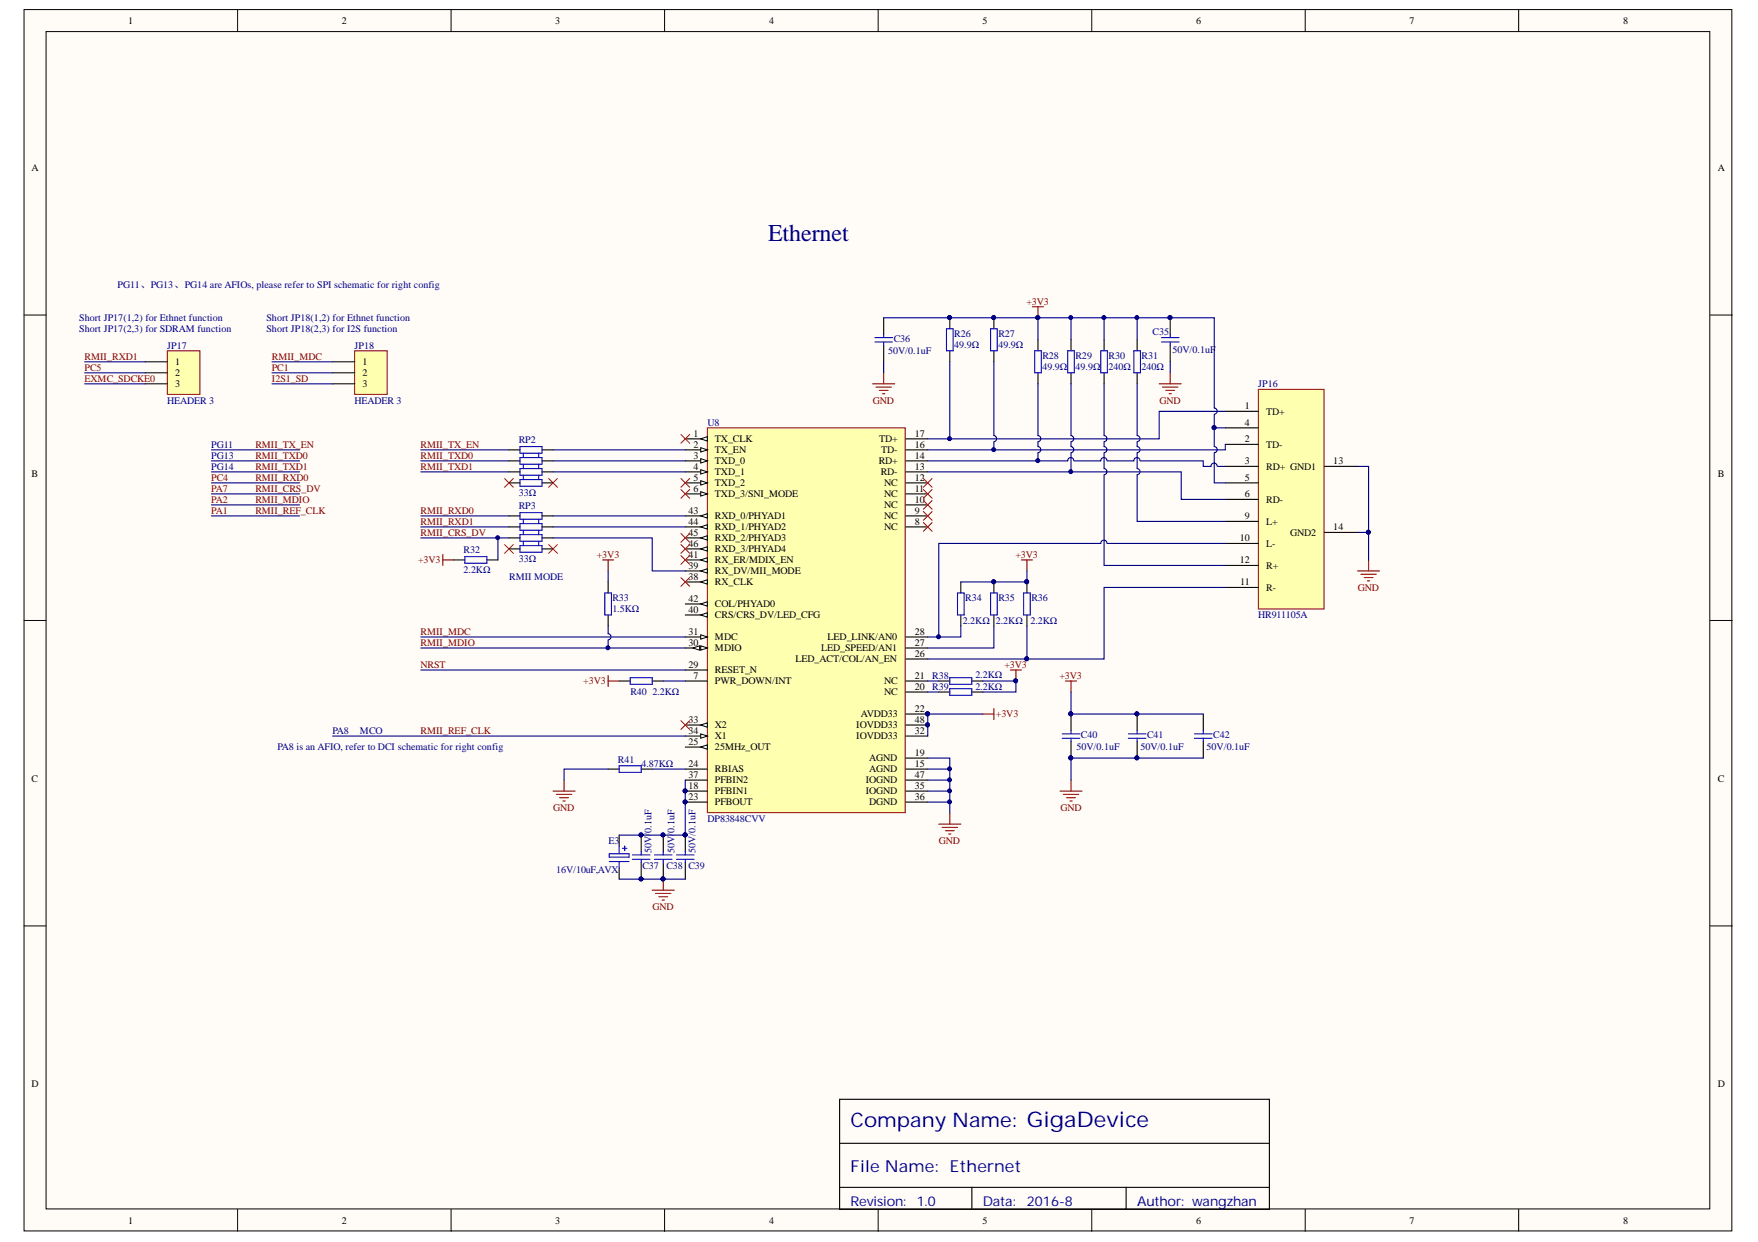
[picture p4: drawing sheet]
<svg xmlns="http://www.w3.org/2000/svg" width="297mm" height="210mm" viewBox="0 0 297 210" stroke-linecap="round" stroke-linejoin="round" font-family="sans-serif">
<defs><g id="words">
<text font-size="4.1" fill="#000080" x="129.8" y="40.7">Ethernet</text>
<text font-size="3.4" fill="#000080" x="143.7" y="190.4">Company Name: GigaDevice</text>
<text font-size="2.8" fill="#000080" x="143.7" y="198">File Name: Ethernet</text>
<g font-size="2.3" fill="#000080">
<text x="143.7" y="203.8">Revision:</text>
<text x="154.9" y="203.8">1.0</text>
<text x="166.1" y="203.8">Data:</text>
<text x="173.5" y="203.8">2016-8</text>
<text x="192.1" y="203.8">Author: wangzhan</text>
</g>
<g font-size="1.7">
<text x="21.7" y="4.1">1</text>
<text x="57.8" y="4.1">2</text>
<text x="93.8" y="4.1">3</text>
<text x="129.9" y="4.1">4</text>
<text x="166" y="4.1">5</text>
<text x="202.1" y="4.1">6</text>
<text x="238.1" y="4.1">7</text>
<text x="274.3" y="4.1">8</text>
<text x="5.3" y="28.9">A</text>
<text x="290.3" y="28.9">A</text>
<text x="29.6" y="61.7">1</text>
<text x="29.6" y="63.6">2</text>
<text x="29.6" y="65.4">3</text>
<text x="61.2" y="61.7">1</text>
<text x="61.2" y="63.6">2</text>
<text x="61.2" y="65.4">3</text>
<text x="210.3" y="69.1">1</text>
<text x="210.3" y="71.9">4</text>
<text x="213.9" y="70.1">TD+</text>
<text x="117.2" y="73.8">1</text>
<text x="117.2" y="75.7">2</text>
<text x="117.2" y="77.5">3</text>
<text x="120.8" y="74.7">TX_CLK</text>
<text x="120.8" y="76.6">TX_EN</text>
<text x="148.6" y="74.7">TD+</text>
<text x="148.9" y="76.6">TD-</text>
<text x="154.6" y="77.5">14</text>
<text x="154.6" y="75.7">16</text>
<text x="154.6" y="73.8">17</text>
<text x="210.3" y="74.7">2</text>
<text x="213.9" y="75.7">TD-</text>
<text x="5.3" y="80.6">B</text>
<text x="117.2" y="79.4">4</text>
<text x="117.2" y="81.2">5</text>
<text x="117.2" y="83.1">6</text>
<text x="120.8" y="78.4">TXD_0</text>
<text x="120.8" y="80.3">TXD_1</text>
<text x="120.8" y="82.2">TXD_2</text>
<text x="148.5" y="78.4">RD+</text>
<text x="148.8" y="80.3">RD-</text>
<text x="149.4" y="82.2">NC</text>
<text x="154.6" y="83.1">11</text>
<text x="154.6" y="81.2">12</text>
<text x="154.6" y="79.4">13</text>
<text x="210.3" y="78.4">3</text>
<text x="210.3" y="81.2">5</text>
<text x="213.9" y="79.4">RD+ GND1</text>
<text x="225.3" y="78.4">13</text>
<text x="290.3" y="80.6">B</text>
<text x="116.3" y="86.8">43</text>
<text x="116.3" y="88.7">44</text>
<text x="120.8" y="84">TXD_3/SNI_MODE</text>
<text x="120.8" y="87.7">RXD_0/PHYAD1</text>
<text x="120.8" y="89.6">RXD_1/PHYAD2</text>
<text x="149.4" y="89.6">NC</text>
<text x="149.4" y="87.7">NC</text>
<text x="149.4" y="85.9">NC</text>
<text x="149.4" y="84">NC</text>
<text x="154.6" y="88.7">8</text>
<text x="154.6" y="86.8">9</text>
<text x="154.6" y="84.9">10</text>
<text x="210.3" y="84">6</text>
<text x="210.3" y="87.7">9</text>
<text x="213.9" y="84.9">RD-</text>
<text x="213.9" y="88.7">L+</text>
<text x="225.3" y="89.6">14</text>
<text x="116.3" y="94.2">41</text>
<text x="116.3" y="90.5">45</text>
<text x="116.3" y="92.4">46</text>
<text x="120.8" y="95.2">RX_ER/MDIX_EN</text>
<text x="120.8" y="91.5">RXD_2/PHYAD3</text>
<text x="120.8" y="93.3">RXD_3/PHYAD4</text>
<text x="209.5" y="91.5">10</text>
<text x="209.5" y="95.2">12</text>
<text x="213.9" y="92.4">L-</text>
<text x="218" y="90.5">GND2</text>
<text x="116.3" y="98">38</text>
<text x="116.3" y="96.1">39</text>
<text x="116.3" y="101.7">42</text>
<text x="120.8" y="98.9">RX_CLK</text>
<text x="120.8" y="97">RX_DV/MII_MODE</text>
<text x="209.5" y="98.9">11</text>
<text x="213.9" y="96.1">R+</text>
<text x="213.9" y="99.8">R-</text>
<text x="116.3" y="107.3">31</text>
<text x="116.3" y="103.5">40</text>
<text x="120.8" y="104.5">CRS/CRS_DV/LED_CFG</text>
<text x="120.8" y="102.6">COL/PHYAD0</text>
<text x="154.6" y="107.3">28</text>
<text x="116.3" y="112.8">29</text>
<text x="116.3" y="109.1">30</text>
<text x="120.8" y="113.8">RESET_N</text>
<text x="120.8" y="110.1">MDIO</text>
<text x="120.8" y="108.2">MDC</text>
<text x="134.4" y="111.9">LED_ACT/COL/AN_EN</text>
<text x="138.7" y="110.1">LED_SPEED/AN1</text>
<text x="139.8" y="108.2">LED_LINK/AN0</text>
<text x="154.6" y="111">26</text>
<text x="154.6" y="109.1">27</text>
<text x="117.2" y="114.7">7</text>
<text x="120.8" y="115.6">PWR_DOWN/INT</text>
<text x="149.4" y="117.5">NC</text>
<text x="149.4" y="115.6">NC</text>
<text x="154.6" y="116.6">20</text>
<text x="154.6" y="114.7">21</text>
<text x="116.3" y="125.9">25</text>
<text x="116.3" y="122.1">33</text>
<text x="116.3" y="124">34</text>
<text x="120.8" y="123.1">X2</text>
<text x="120.8" y="124.9">X1</text>
<text x="144.7" y="124.9">IOVDD33</text>
<text x="144.7" y="123.1">IOVDD33</text>
<text x="145.4" y="121.2">AVDD33</text>
<text x="154.6" y="120.3">22</text>
<text x="154.6" y="124">32</text>
<text x="154.6" y="122.1">48</text>
<text x="116.3" y="129.6">24</text>
<text x="116.3" y="131.4">37</text>
<text x="120.8" y="130.5">RBIAS</text>
<text x="120.8" y="126.8">25MHz_OUT</text>
<text x="146.9" y="130.5">AGND</text>
<text x="146.9" y="128.7">AGND</text>
<text x="154.6" y="129.6">15</text>
<text x="154.6" y="127.7">19</text>
<text x="154.6" y="131.4">47</text>
<text x="5.3" y="132.2">C</text>
<text x="116.3" y="133.3">18</text>
<text x="116.3" y="135.2">23</text>
<text x="120.8" y="134.2">PFBIN1</text>
<text x="120.8" y="136.1">PFBOUT</text>
<text x="120.8" y="132.4">PFBIN2</text>
<text x="146.3" y="134.2">IOGND</text>
<text x="146.3" y="132.4">IOGND</text>
<text x="146.9" y="136.1">DGND</text>
<text x="154.6" y="133.3">35</text>
<text x="154.6" y="135.2">36</text>
<text x="290.3" y="132.2">C</text>
<text x="5.3" y="183.8">D</text>
<text x="290.3" y="183.8">D</text>
<text x="21.7" y="206.8">1</text>
<text x="57.8" y="206.8">2</text>
<text x="93.8" y="206.8">3</text>
<text x="129.9" y="206.8">4</text>
<text x="166" y="206.8">5</text>
<text x="202.1" y="206.8">6</text>
<text x="238.1" y="206.8">7</text>
<text x="274.3" y="206.8">8</text>
</g>
<g font-size="1.7" fill="#000080">
<text x="19.9" y="48.7">PG11、PG13、PG14 are AFIOs, please refer to SPI schematic for right config</text>
<text x="13.4" y="54.3">Short JP17(1,2) for Ethnet function</text>
<text x="13.4" y="56.1">Short JP17(2,3) for SDRAM function</text>
<text x="28.3" y="58.9">JP17</text>
<text x="45" y="54.3">Short JP18(1,2) for Ethnet function</text>
<text x="45" y="56.1">Short JP18(2,3) for I2S function</text>
<text x="59.9" y="58.9">JP18</text>
<text x="150.1" y="59.8">50V/0.1uF</text>
<text x="151" y="57.8">C36</text>
<text x="161.2" y="56.9">R26</text>
<text x="161.2" y="58.7">49.9Ω</text>
<text x="168.7" y="56.9">R27</text>
<text x="168.7" y="58.7">49.9Ω</text>
<text x="194.7" y="56.5">C35</text>
<text x="198.1" y="59.7">50V/0.1uF</text>
<text x="176.1" y="60.6">R28</text>
<text x="176.1" y="62.5">49.9Ω</text>
<text x="181.7" y="60.6">R29</text>
<text x="181.7" y="62.5">49.9Ω</text>
<text x="187.3" y="60.6">R30</text>
<text x="187.3" y="62.5">240Ω</text>
<text x="192.9" y="60.6">R31</text>
<text x="192.9" y="62.5">240Ω</text>
<text x="212.6" y="65.4">JP16</text>
<text x="28.3" y="68.2">HEADER 3</text>
<text x="59.9" y="68.2">HEADER 3</text>
<text x="119.5" y="71.9">U8</text>
<text x="35.7" y="75.7">PG11</text>
<text x="35.7" y="77.5">PG13</text>
<text x="87.6" y="74.9">RP2</text>
<text x="35.7" y="79.4">PG14</text>
<text x="87.6" y="83.8">33Ω</text>
<text x="87.6" y="86">RP3</text>
<text x="78.3" y="93.5">R32</text>
<text x="87.6" y="95">33Ω</text>
<text x="78.3" y="96.9">2.2KΩ</text>
<text x="86" y="98">RMII MODE</text>
<text x="103.5" y="101.5">R33</text>
<text x="163.1" y="101.5">R34</text>
<text x="168.7" y="101.5">R35</text>
<text x="174.3" y="101.5">R36</text>
<text x="103.5" y="103.4">1.5KΩ</text>
<text x="162.7" y="105.4">2.2KΩ 2.2KΩ</text>
<text x="174.1" y="105.4">2.2KΩ</text>
<text x="212.6" y="104.5">HR911105A</text>
<text x="106.5" y="117.5">R40</text>
<text x="110.2" y="117.5">2.2KΩ</text>
<text x="157.5" y="114.7">R38</text>
<text x="157.5" y="116.6">R39</text>
<text x="164.8" y="114.5">2.2KΩ</text>
<text x="164.8" y="116.6">2.2KΩ</text>
<text x="56.2" y="124">PA8</text>
<text x="60.8" y="124">MCO</text>
<text x="182.6" y="124.8">C40</text>
<text x="193.8" y="124.8">C41</text>
<text x="205" y="124.8">C42</text>
<text x="46.9" y="126.8">PA8 is an AFIO, refer to DCI schematic for right config</text>
<text x="104.4" y="128.9">R41</text>
<text x="108.4" y="129.6">4.87KΩ</text>
<text x="181.9" y="126.8">50V/0.1uF</text>
<text x="192.7" y="126.8">50V/0.1uF</text>
<text x="203.9" y="126.8">50V/0.1uF</text>
<text x="102.8" y="142.6">E3</text>
<text x="110.1" y="140.7" transform="rotate(-90 110.1 140.7)">0.1uF</text>
<text x="114" y="140.7" transform="rotate(-90 114 140.7)">0.1uF</text>
<text x="119.5" y="138.9">DP83848CVV</text>
<text x="94" y="147.5">16V/10uF,AVX</text>
<text x="108.5" y="146.9">C37</text>
<text x="110.1" y="144.1" transform="rotate(-90 110.1 144.1)">50V/</text>
<text x="112.6" y="146.9">C38</text>
<text x="114" y="144.1" transform="rotate(-90 114 144.1)">50V/</text>
<text x="116.3" y="146.9">C39</text>
<text x="117.5" y="144.1" transform="rotate(-90 117.5 144.1)">50V/0.1uF</text>
</g>
<g font-size="1.7" fill="#800000">
<text x="173.4" y="51.5">+3V3</text>
<text x="14.3" y="62.6">PC5</text>
<text x="14.3" y="60.8">RMII_RXD1</text>
<text x="14.3" y="64.5">EXMC_SDCKE0</text>
<text x="45.9" y="60.8">RMII_MDC</text>
<text x="45.9" y="62.6">PC1</text>
<text x="45.9" y="64.5">I2S1_SD</text>
<text x="147.5" y="68.2">GND</text>
<text x="195.9" y="68.2">GND</text>
<text x="43.1" y="75.7">RMII_TX_EN</text>
<text x="43.1" y="77.5">RMII_TXD0</text>
<text x="71.1" y="75.7">RMII_TX_EN</text>
<text x="71.1" y="77.5">RMII_TXD0</text>
<text x="35.7" y="81.2">PC4</text>
<text x="35.7" y="83.1">PA7</text>
<text x="43.1" y="79.4">RMII_TXD1</text>
<text x="43.1" y="81.2">RMII_RXD0</text>
<text x="43.1" y="83.1">RMII_CRS_DV</text>
<text x="71.1" y="79.4">RMII_TXD1</text>
<text x="35.7" y="86.8">PA1</text>
<text x="35.7" y="84.9">PA2</text>
<text x="43.1" y="84.9">RMII_MDIO</text>
<text x="43.1" y="86.8">RMII_REF_CLK</text>
<text x="71.1" y="86.8">RMII_RXD0</text>
<text x="71.1" y="88.7">RMII_RXD1</text>
<text x="70.6" y="95.2">+3V3</text>
<text x="71.1" y="90.5">RMII_CRS_DV</text>
<text x="100.8" y="94.2">+3V3</text>
<text x="171.6" y="94.2">+3V3</text>
<text x="229.4" y="99.8">GND</text>
<text x="71.1" y="107.3">RMII_MDC</text>
<text x="71.1" y="112.8">NRST</text>
<text x="71.1" y="109.1">RMII_MDIO</text>
<text x="169.7" y="112.8">+3V3</text>
<text x="98.6" y="115.6">+3V3</text>
<text x="179" y="114.7">+3V3</text>
<text x="71.1" y="124">RMII_REF_CLK</text>
<text x="168.3" y="121.2">+3V3</text>
<text x="93.5" y="137">GND</text>
<text x="179.2" y="137">GND</text>
<text x="158.6" y="142.6">GND</text>
<text x="110.2" y="153.8">GND</text>
</g>
</g></defs>
<g fill="#fffcf8" stroke="#000" stroke-width=".17">
<path d="M4.1 1.6h288.5v206.4h-288.5z"/>
<path d="M7.8 5.3h281.1v199h-281.1z"/>
</g>
<g fill="none" stroke="#000" stroke-width=".17">
<path d="M40.1 1.6v3.7M76.2 1.6v3.7M112.3 1.6v3.7M148.4 1.6v3.7M184.5 1.6v3.7M220.5 1.6v3.7M256.6 1.6v3.7M4.1 53.2h3.7M289 53.2h3.7M4.1 104.9h3.7M289 104.9h3.7M4.1 156.5h3.7"/>
<path d="M289 156.5h3.7M40.1 204.4v3.7M76.2 204.4v3.7M112.3 204.4v3.7M148.4 204.4v3.7M184.5 204.4v3.7M220.5 204.4v3.7M256.6 204.4v3.7"/>
</g>
<path d="M141.9 185.8h72.6v18.6h-72.6zM141.9 193.2h72.6M141.9 200.7h72.6M164.2 200.7v3.7M190.3 200.7v3.7" fill="none" stroke="#000" stroke-width=".19"/>
<path d="M119.5 72.3h33.5v65h-33.5z" fill="#ffffb0" stroke="#800000" stroke-width=".17"/>
<path d="M115.8 74.2h3.7" fill="none" stroke="#000" stroke-width=".19"/>
<path d="M118.4 74.2l1.1-.4v.7z" fill="#fffcf8"/>
<path d="M118.4 74.2l1.1-.4v.7z" fill="none" stroke="#000" stroke-width=".17"/>
<path d="M115.8 76h3.7" fill="none" stroke="#000" stroke-width=".19"/>
<path d="M118.4 75.7l1.1 .3-1.1 .4z" fill="#fffcf8"/>
<path d="M118.4 75.7l1.1 .3-1.1 .4z" fill="none" stroke="#000" stroke-width=".17"/>
<path d="M115.8 77.9h3.7" fill="none" stroke="#000" stroke-width=".19"/>
<path d="M118.4 77.5l1.1 .4-1.1 .4z" fill="#fffcf8"/>
<path d="M118.4 77.5l1.1 .4-1.1 .4z" fill="none" stroke="#000" stroke-width=".17"/>
<path d="M115.8 79.8h3.7" fill="none" stroke="#000" stroke-width=".19"/>
<path d="M118.4 79.4l1.1 .4-1.1 .3z" fill="#fffcf8"/>
<path d="M118.4 79.4l1.1 .4-1.1 .3z" fill="none" stroke="#000" stroke-width=".17"/>
<path d="M115.8 81.6h3.7" fill="none" stroke="#000" stroke-width=".19"/>
<path d="M118.4 81.2l1.1 .4-1.1 .4z" fill="#fffcf8"/>
<path d="M118.4 81.2l1.1 .4-1.1 .4z" fill="none" stroke="#000" stroke-width=".17"/>
<path d="M115.8 83.5h3.7" fill="none" stroke="#000" stroke-width=".19"/>
<path d="M118.4 83.1l1.1 .4-1.1 .3z" fill="#fffcf8"/>
<path d="M118.4 83.1l1.1 .4-1.1 .3z" fill="none" stroke="#000" stroke-width=".17"/>
<g fill="none" stroke="#000" stroke-width=".19">
<path d="M153 79.8h3.8M153 77.9h3.8M153 76h3.8M153 74.2h3.8M153 89.1h3.8M153 87.2h3.8M153 85.3h3.8M153 83.5h3.8M153 81.6h3.8M115.8 115.1h3.7M153 115.1h3.8M153 117h3.8"/>
<path d="M115.8 130h3.7M115.8 133.7h3.7M115.8 135.6h3.7M115.8 126.3h3.7M153 130h3.8M153 128.1h3.8M153 120.7h3.8"/>
</g>
<g fill="#000080" stroke="#000080" stroke-width=".17">
<circle cx="115.8" cy="133.7" r=".34"/>
<circle cx="156.7" cy="120.6" r=".34"/>
<circle cx="115.8" cy="135.5" r=".34"/>
</g>
<path d="M118.4 126.3l1.1-.4v.7z" fill="#fffcf8"/>
<path d="M118.4 126.3l1.1-.4v.7z" fill="none" stroke="#000" stroke-width=".17"/>
<path d="M115.8 109.5h3.7M115.8 113.2h3.7M153 111.4h3.8M153 109.5h3.8M153 107.7h3.8" fill="none" stroke="#000" stroke-width=".19"/>
<path d="M118.4 109.1l1.1 .4-1.1 .4z" fill="#fffcf8"/>
<path d="M118.4 109.1l1.1 .4-1.1 .4z" fill="none" stroke="#000" stroke-width=".17"/>
<path d="M117.1 109.5l1.1-.4v.8z" fill="#fffcf8"/>
<path d="M117.1 109.5l1.1-.4v.8z" fill="none" stroke="#000" stroke-width=".17"/>
<path d="M115.8 107.7h3.7" fill="none" stroke="#000" stroke-width=".19"/>
<path d="M118.4 107.3l1.1 .4-1.1 .3z" fill="#fffcf8"/>
<path d="M118.4 107.3l1.1 .4-1.1 .3z" fill="none" stroke="#000" stroke-width=".17"/>
<path d="M115.8 122.5h3.7M153 124.4h3.8" fill="none" stroke="#000" stroke-width=".19"/>
<path d="M118.4 122.5l1.1-.3v.7z" fill="#fffcf8"/>
<path d="M118.4 122.5l1.1-.3v.7z" fill="none" stroke="#000" stroke-width=".17"/>
<path d="M115.8 124.4h3.7" fill="none" stroke="#000" stroke-width=".19"/>
<path d="M118.4 124l1.1 .4-1.1 .4z" fill="#fffcf8"/>
<path d="M118.4 124l1.1 .4-1.1 .4z" fill="none" stroke="#000" stroke-width=".17"/>
<path d="M115.8 98.4h3.7M115.8 131.8h3.7M153 133.7h3.8M153 135.6h3.8" fill="none" stroke="#000" stroke-width=".19"/>
<path d="M118.4 98.4l1.1-.4v.7z" fill="#fffcf8"/>
<path d="M118.4 98.4l1.1-.4v.7z" fill="none" stroke="#000" stroke-width=".17"/>
<path d="M115.8 96.5h3.7" fill="none" stroke="#000" stroke-width=".19"/>
<path d="M118.4 96.5l1.1-.4v.8z" fill="#fffcf8"/>
<path d="M118.4 96.5l1.1-.4v.8z" fill="none" stroke="#000" stroke-width=".17"/>
<path d="M115.8 103.9h3.7" fill="none" stroke="#000" stroke-width=".19"/>
<path d="M118.4 103.9l1.1-.3v.7z" fill="#fffcf8"/>
<path d="M118.4 103.9l1.1-.3v.7z" fill="none" stroke="#000" stroke-width=".17"/>
<path d="M115.8 94.6h3.7" fill="none" stroke="#000" stroke-width=".19"/>
<path d="M118.4 94.6l1.1-.3v.7z" fill="#fffcf8"/>
<path d="M118.4 94.6l1.1-.3v.7z" fill="none" stroke="#000" stroke-width=".17"/>
<path d="M115.8 102.1h3.7" fill="none" stroke="#000" stroke-width=".19"/>
<path d="M118.4 102.1l1.1-.4v.7z" fill="#fffcf8"/>
<path d="M118.4 102.1l1.1-.4v.7z" fill="none" stroke="#000" stroke-width=".17"/>
<path d="M115.8 87.2h3.7" fill="none" stroke="#000" stroke-width=".19"/>
<path d="M118.4 87.2l1.1-.4v.8z" fill="#fffcf8"/>
<path d="M118.4 87.2l1.1-.4v.8z" fill="none" stroke="#000" stroke-width=".17"/>
<path d="M115.8 89.1h3.7" fill="none" stroke="#000" stroke-width=".19"/>
<path d="M118.4 89.1l1.1-.4v.7z" fill="#fffcf8"/>
<path d="M118.4 89.1l1.1-.4v.7z" fill="none" stroke="#000" stroke-width=".17"/>
<path d="M115.8 90.9h3.7" fill="none" stroke="#000" stroke-width=".19"/>
<path d="M118.4 90.9l1.1-.4v.8z" fill="#fffcf8"/>
<path d="M118.4 90.9l1.1-.4v.8z" fill="none" stroke="#000" stroke-width=".17"/>
<path d="M115.8 92.8h3.7" fill="none" stroke="#000" stroke-width=".19"/>
<path d="M118.4 92.8l1.1-.4v.7z" fill="#fffcf8"/>
<path d="M118.4 92.8l1.1-.4v.7z" fill="none" stroke="#000" stroke-width=".17"/>
<g fill="none" stroke="#000" stroke-width=".19">
<path d="M76.7 94.6h1.8M82.3 94.6h1.8M102.8 98.4v1.8M162.3 98.4v1.8M167.9 98.4v1.8M173.5 98.4v1.8M102.8 103.9v1.9M104.6 115.1h1.9M110.2 115.1h1.9M158.6 115.1h1.9M158.6 117h1.9M162.3 103.9v1.9"/>
<path d="M164.2 115.1h1.9M164.2 117h1.9M167.9 103.9v1.9M173.5 103.9v1.9M102.8 130h1.8M108.3 130h1.9M153 131.8h3.8M153 122.5h3.8M104.6 141.1v1.9M104.6 146.7v1.9M108.3 141.1v2.8M108.3 145.8v2.8"/>
<path d="M112.1 141.1v2.8M112.1 145.8v2.8M115.8 141.1v2.8M115.8 145.8v2.8"/>
</g>
<g fill="#000080" stroke="#000080" stroke-width=".17">
<circle cx="156.7" cy="122.5" r=".34"/>
<circle cx="115.8" cy="133.7" r=".34"/>
<circle cx="156.7" cy="120.6" r=".34"/>
<circle cx="115.8" cy="135.5" r=".34"/>
<circle cx="84.1" cy="90.9" r=".33"/>
<circle cx="102.7" cy="109.5" r=".33"/>
<circle cx="108.3" cy="141.1" r=".34"/>
<circle cx="108.3" cy="148.5" r=".34"/>
<circle cx="112" cy="148.5" r=".33"/>
<circle cx="112" cy="141.1" r=".33"/>
<circle cx="115.8" cy="141.1" r=".34"/>
<circle cx="160.4" cy="129.9" r=".33"/>
<circle cx="160.4" cy="131.8" r=".33"/>
<circle cx="160.4" cy="133.7" r=".33"/>
<circle cx="160.4" cy="135.5" r=".33"/>
<circle cx="171.6" cy="115.1" r=".33"/>
<circle cx="167.9" cy="98.3" r=".34"/>
<circle cx="173.5" cy="98.3" r=".33"/>
<circle cx="173.5" cy="111.3" r=".33"/>
</g>
<g fill="none" stroke="#f00" stroke-width=".17">
<path d="M115 73.4l1.5 1.5M116.5 73.4l-1.5 1.5M115 82.7l1.5 1.5M115 80.9l1.5 1.5M115 90.2l1.5 1.5M115 92l1.5 1.5M115 93.9l1.5 1.5M115 97.6l1.5 1.5M116.5 82.7l-1.5 1.5M116.5 80.9l-1.5 1.5M116.5 90.2l-1.5 1.5M116.5 92l-1.5 1.5"/>
<path d="M116.5 93.9l-1.5 1.5M116.5 97.6l-1.5 1.5M156 88.3l1.5 1.5M156 86.4l1.5 1.5M156 84.6l1.5 1.5M156 82.7l1.5 1.5M156 80.9l1.5 1.5M157.5 80.9l-1.5 1.5M157.5 88.3l-1.5 1.5M157.5 86.4l-1.5 1.5M157.5 84.6l-1.5 1.5M157.5 82.7l-1.5 1.5"/>
<path d="M115 121.8l1.5 1.5M116.5 121.8l-1.5 1.5"/>
</g>
<g fill="none" stroke="#000080" stroke-width=".19">
<path d="M71.1 79.8h14.9M71.1 77.9h14.9M71.1 76h14.9M93.4 79.8h22.4M93.4 77.9h22.4M93.4 76h22.4M71.1 87.2h14.9M71.1 89.1h14.9M71.1 90.9h14.9M84.1 90.9v3.7M93.4 90.9h16.8v5.6h5.6M93.4 87.2h22.4"/>
<path d="M93.4 89.1h22.4M102.8 96.5v1.9M173.5 96.5v1.9h-11.2M71.1 107.7h44.7M71.1 113.2h44.7M71.1 109.5h44.7M102.8 105.8v1.3a.52 .52 0 0 1 .4 .5 .52 .52 0 0 1-.5 .5M102.8 108.2v1.3M156.8 117h1.8M156.8 115.1h1.8M162.3 105.8v1.9h-5.5M166.1 115.1h5.6v1.9h-5.6"/>
<path d="M167.9 105.8v3.7h-11.1M173.5 105.8v5.6h-16.7M102.8 130h-7.5v1.8M110.2 130h5.6M156.8 128.1h3.7v9.3M156.8 130h3.7M156.8 131.8h3.7M156.8 133.7h3.7M156.8 135.6h3.7M166.1 120.7h-9.3v3.7M104.6 148.6h11.2"/>
</g>
<g fill="none" stroke="#800000" stroke-width=".19">
<path d="M74.8 93.7v1.9M74.8 94.6h1.9M101.8 94.6h1.9M102.8 94.6v1.9M172.6 94.6h1.8M173.5 94.6v1.9M102.8 114.2v1.8M102.8 115.1h1.8M167.9 119.7v1.9M170.7 113.2h1.9M171.7 113.2v1.9M93.4 133.7h3.8"/>
<path d="M94 134.3h2.6M94.6 134.8h1.5M95.1 135.4h.4M95.3 131.8v1.9M158.6 139.3h3.7M159.2 139.8h2.6M160.5 137.4v1.9M166.1 120.7h1.8M110.2 150.4h3.7M110.8 151h2.6M111.3 151.6h1.5M111.9 152.1h.4"/>
<path d="M112.1 148.6v1.8M159.7 140.4h1.5M160.3 141h.4"/>
</g>
<g fill="none" stroke="#00f" stroke-width=".19">
<path d="M78.5 94.1h3.8v1.1h-3.8zM102.2 100.2h1.1v3.7h-1.1zM106.5 114.5h3.7v1.2h-3.7zM160.5 114.5h3.7v1.2h-3.7zM160.5 116.4h3.7v1.1h-3.7zM161.8 100.2h1.1v3.7h-1.1zM167.4 100.2h1.1v3.7h-1.1zM173 100.2h1.1v3.7h-1.1zM104.6 129.4h3.7v1.1h-3.7zM102.9 144.3h3.4v.6h-3.4zM102.9 145.6h3.4M104.6 143v1.3"/>
<path d="M104.6 145.6v1.1M105.2 143.4h.7M105.5 143v.7M106.9 145.2h2.9M106.9 144.5h2.9M108.3 143.9v.6M108.3 145.2v.6M110.6 145.2h3M110.6 144.5h3M112.1 143.9v.6M112.1 145.2v.6M114.3 145.2h3"/>
<path d="M114.3 144.5h3M115.8 143.9v.6M115.8 145.2v.6"/>
</g>
<path d="M212.6 65.8h11.1v37.1h-11.1z" fill="#ffffb0" stroke="#800000" stroke-width=".17"/>
<g fill="none" stroke="#000" stroke-width=".19">
<path d="M149.3 53.7v2.8M149.3 58.4v2.7M160.5 53.7v1.9M160.5 59.3v1.8M167.9 53.7v1.9M167.9 59.3v1.8M175.4 57.4v1.9M181 57.4v1.9M186.6 57.4v1.9M192.1 57.4v1.9M197.7 53.7v2.8M197.7 58.4v2.7"/>
<path d="M86 79.8h1.9M86 77.9h1.9M86 76h1.9M91.6 79.8h1.8M91.6 77.9h1.8M91.6 76h1.8M175.4 63v1.9M181 63v1.9M186.6 63v1.9M192.1 63v1.9M207 69.5h5.6M207 72.3h5.6"/>
<path d="M207 75.1h5.6M207 78.8h5.6M223.8 78.8h5.6M86 81.6h1.9M86 87.2h1.9M86 89.1h1.9M86 90.9h1.9M86 92.8h1.9M91.6 81.6h1.8M91.6 87.2h1.8M91.6 89.1h1.8M91.6 90.9h1.8"/>
<path d="M91.6 92.8h1.8M207 81.6h5.6M207 84.4h5.6M207 88.1h5.6M207 91.8h5.6M207 95.6h5.6M207 99.3h5.6M223.8 90h5.6M181 120.7v2.8M181 125.3v2.8M192.1 120.7v2.8M192.1 125.3v2.8"/>
<path d="M203.3 120.7v2.8M203.3 125.3v2.8"/>
</g>
<g fill="none" stroke="#800000" stroke-width=".19">
<path d="M174.4 51.8h1.9M175.4 51.8v1.9M147.4 64.9h3.8M148 65.4h2.6M148.6 66h1.5M149.1 66.5h.4M149.3 63v1.9M195.9 64.9h3.7M196.4 65.4h2.6M197 66h1.5M197.5 66.5h.4M197.7 63v1.9"/>
<path d="M229.4 96.5h3.7M229.9 97.1h2.6M230.5 97.6h1.5M231.1 98.2h.3M231.2 94.6v1.9M180 115.1h1.9M181 115.1v1.9M179.1 133.7h3.7M179.7 134.3h2.6M180.2 134.8h1.5M180.8 135.4h.4M181 131.8v1.9"/>
</g>
<g fill="none" stroke="#000080" stroke-width=".19">
<path d="M149.3 53.7h55.9v15.3a.52 .52 0 0 1 .5 .5 .52 .52 0 0 1-.5 .5M175.4 53.7v3.7M181 53.7v3.7M186.6 53.7v3.7M192.1 53.7v3.7M35.7 77.9h14.9M35.7 76h14.9M35.7 79.8h14.9M149.3 61.1v1.9M156.8 79.8h42.8v4.6h7.4M160.5 61.1v13.1M167.9 73.6a.52 .52 0 0 1 .5 .5 .52 .52 0 0 1-.5 .6"/>
<path d="M167.9 61.1v12.5M167.9 74.7v1.3M175.4 64.9v8.7a.52 .52 0 0 1 .5 .5 .52 .52 0 0 1-.5 .6M175.4 74.7v.8a.52 .52 0 0 1 .5 .5 .52 .52 0 0 1-.5 .5M175.4 76.6v1.3M181 64.9v8.7a.52 .52 0 0 1 .4 .5 .52 .52 0 0 1-.4 .6M181 74.7v.8a.52 .52 0 0 1 .4 .5 .52 .52 0 0 1-.4 .5M181 76.6v3.2M181.4 77.9a.51 .51 0 0 0-.5-.6 .51 .51 0 0 0-.5 .6h-23.6M186.6 76.6v2.6a.52 .52 0 0 1 .4 .5 .52 .52 0 0 1-.5 .5M186.6 74.7v.8a.52 .52 0 0 1 .4 .5 .52 .52 0 0 1-.5 .5M186.6 64.9v8.7a.52 .52 0 0 1 .4 .5 .52 .52 0 0 1-.5 .6"/>
<path d="M187 77.9a.52 .52 0 0 0-.5-.6 .52 .52 0 0 0-.5 .6h-4.5M192.1 76.6v2.6a.52 .52 0 0 1 .5 .5 .52 .52 0 0 1-.5 .5M192.1 74.7v.8a.52 .52 0 0 1 .5 .5 .52 .52 0 0 1-.5 .5M192.1 64.9v8.7a.52 .52 0 0 1 .5 .5 .52 .52 0 0 1-.5 .6M192.6 77.9a.52 .52 0 0 0-.5-.6 .52 .52 0 0 0-.5 .6h-4.5M192.7 77.9h10.6v.9h1.3a.52 .52 0 0 1 .5-.5 .52 .52 0 0 1 .6 .5M197.7 61.1v1.9M205.2 70.1v2.2h1.8M205.2 72.3v3.2a.52 .52 0 0 1 .5 .5 .52 .52 0 0 1-.5 .5M205.2 76.6v5h1.8M205.7 78.8h1.3M207 69.5h-11.1v4.7h-39.1"/>
<path d="M207 75.1v.9h-50.2M229.4 78.8h1.8v11.2h-1.8M35.7 81.6h14.9M35.7 83.5h14.9M35.7 85.3h14.9M35.7 87.2h14.9M186.6 80.3v15.3h20.4M187 91.8a.52 .52 0 0 0-.5-.5 .52 .52 0 0 0-.5 .5h-27.4v15.9M187.1 91.8h19.9M192.1 80.3v7.8h14.9M207 99.3h-20.4v12.1h-13.1M231.2 90v4.6"/>
<path d="M181 117v3.7h22.3M56.2 124.4h59.6M115.8 131.8v9.3h-11.2M203.3 128.1h-22.3v3.7"/>
</g>
<g fill="#000080" stroke="#000080" stroke-width=".17">
<circle cx="231.2" cy="89.9" r=".33"/>
<circle cx="175.3" cy="53.7" r=".34"/>
<circle cx="160.4" cy="53.7" r=".33"/>
<circle cx="167.9" cy="53.7" r=".34"/>
<circle cx="160.4" cy="74.1" r=".33"/>
<circle cx="167.9" cy="76" r=".34"/>
<circle cx="197.7" cy="53.7" r=".34"/>
<circle cx="175.3" cy="77.9" r=".34"/>
<circle cx="180.9" cy="79.7" r=".33"/>
<circle cx="180.9" cy="53.7" r=".33"/>
<circle cx="186.5" cy="53.7" r=".34"/>
<circle cx="192.1" cy="53.7" r=".33"/>
<circle cx="205.1" cy="72.3" r=".34"/>
<circle cx="158.6" cy="107.6" r=".34"/>
<circle cx="173.5" cy="111.3" r=".33"/>
<circle cx="180.9" cy="128.1" r=".33"/>
<circle cx="180.9" cy="120.6" r=".33"/>
<circle cx="192.1" cy="128.1" r=".33"/>
<circle cx="192.1" cy="120.6" r=".33"/>
<circle cx="115.8" cy="141.1" r=".34"/>
</g>
<g fill="none" stroke="#00f" stroke-width=".19">
<path d="M147.8 57.1h3M147.8 57.8h3M149.3 56.5v.6M149.3 57.8v.6M159.9 55.6h1.1v3.7h-1.1zM167.4 55.6h1.1v3.7h-1.1zM174.8 59.3h1.1v3.7h-1.1zM180.4 59.3h1.1v3.7h-1.1zM186 59.3h1.1v3.7h-1.1zM191.6 59.3h1.1v3.7h-1.1zM196.2 57.1h3M196.2 57.8h3"/>
<path d="M197.7 56.5v.6M197.7 57.8v.6M87.9 75.5h3.7v1.1h-3.7zM87.9 77.3h3.7v1.1h-3.7zM87.9 79.2h3.7v1.1h-3.7zM88.4 76.6v.7M88.4 78.4v.8M91 76.6v.7M91 78.4v.8M87.9 81.1h3.7v1.1h-3.7zM87.9 86.6h3.7v1.1h-3.7zM87.9 88.5h3.7v1.1h-3.7z"/>
<path d="M87.9 90.4h3.7v1.1h-3.7zM87.9 92.2h3.7v1.1h-3.7zM88.4 80.3v.8M88.4 87.7v.8M88.4 89.6v.8M88.4 91.5v.7M91 80.3v.8M91 87.7v.8M91 89.6v.8M91 91.5v.7M179.5 124h3M179.5 124.8h3"/>
<path d="M181 123.5v.5M181 124.8v.5M190.6 124h3M190.6 124.8h3M192.1 123.5v.5M192.1 124.8v.5M201.8 124h3M201.8 124.8h3M203.3 123.5v.5M203.3 124.8v.5"/>
</g>
<path d="M85.3 80.9l1.4 1.5M85.3 92l1.4 1.5M86.7 80.9l-1.4 1.5M86.7 92l-1.4 1.5M92.7 80.9l1.5 1.5M92.7 92l1.5 1.5M94.2 80.9l-1.5 1.5M94.2 92l-1.5 1.5" fill="none" stroke="#f00" stroke-width=".17"/>
<path d="M28.3 59.3h5.5v7.4h-5.5z" fill="#ffffb0" stroke="#800000" stroke-width=".17"/>
<path d="M24.5 61.1h3.8M24.5 63h3.8M24.5 64.9h3.8" fill="none" stroke="#000" stroke-width=".19"/>
<path d="M14.3 61.1h10.2" fill="none" stroke="#000080" stroke-width=".19"/>
<path d="M59.9 59.3h5.5v7.4h-5.5z" fill="#ffffb0" stroke="#800000" stroke-width=".17"/>
<path d="M56.2 61.1h3.7M56.2 63h3.7M56.2 64.9h3.7" fill="none" stroke="#000" stroke-width=".19"/>
<path d="M14.3 63h10.2M14.3 64.9h10.2M46 61.1h10.2M46 63h10.2M46 64.9h10.2M112.1 115.1h3.7" fill="none" stroke="#000080" stroke-width=".19"/>
<use href="#words"/>
</svg>
